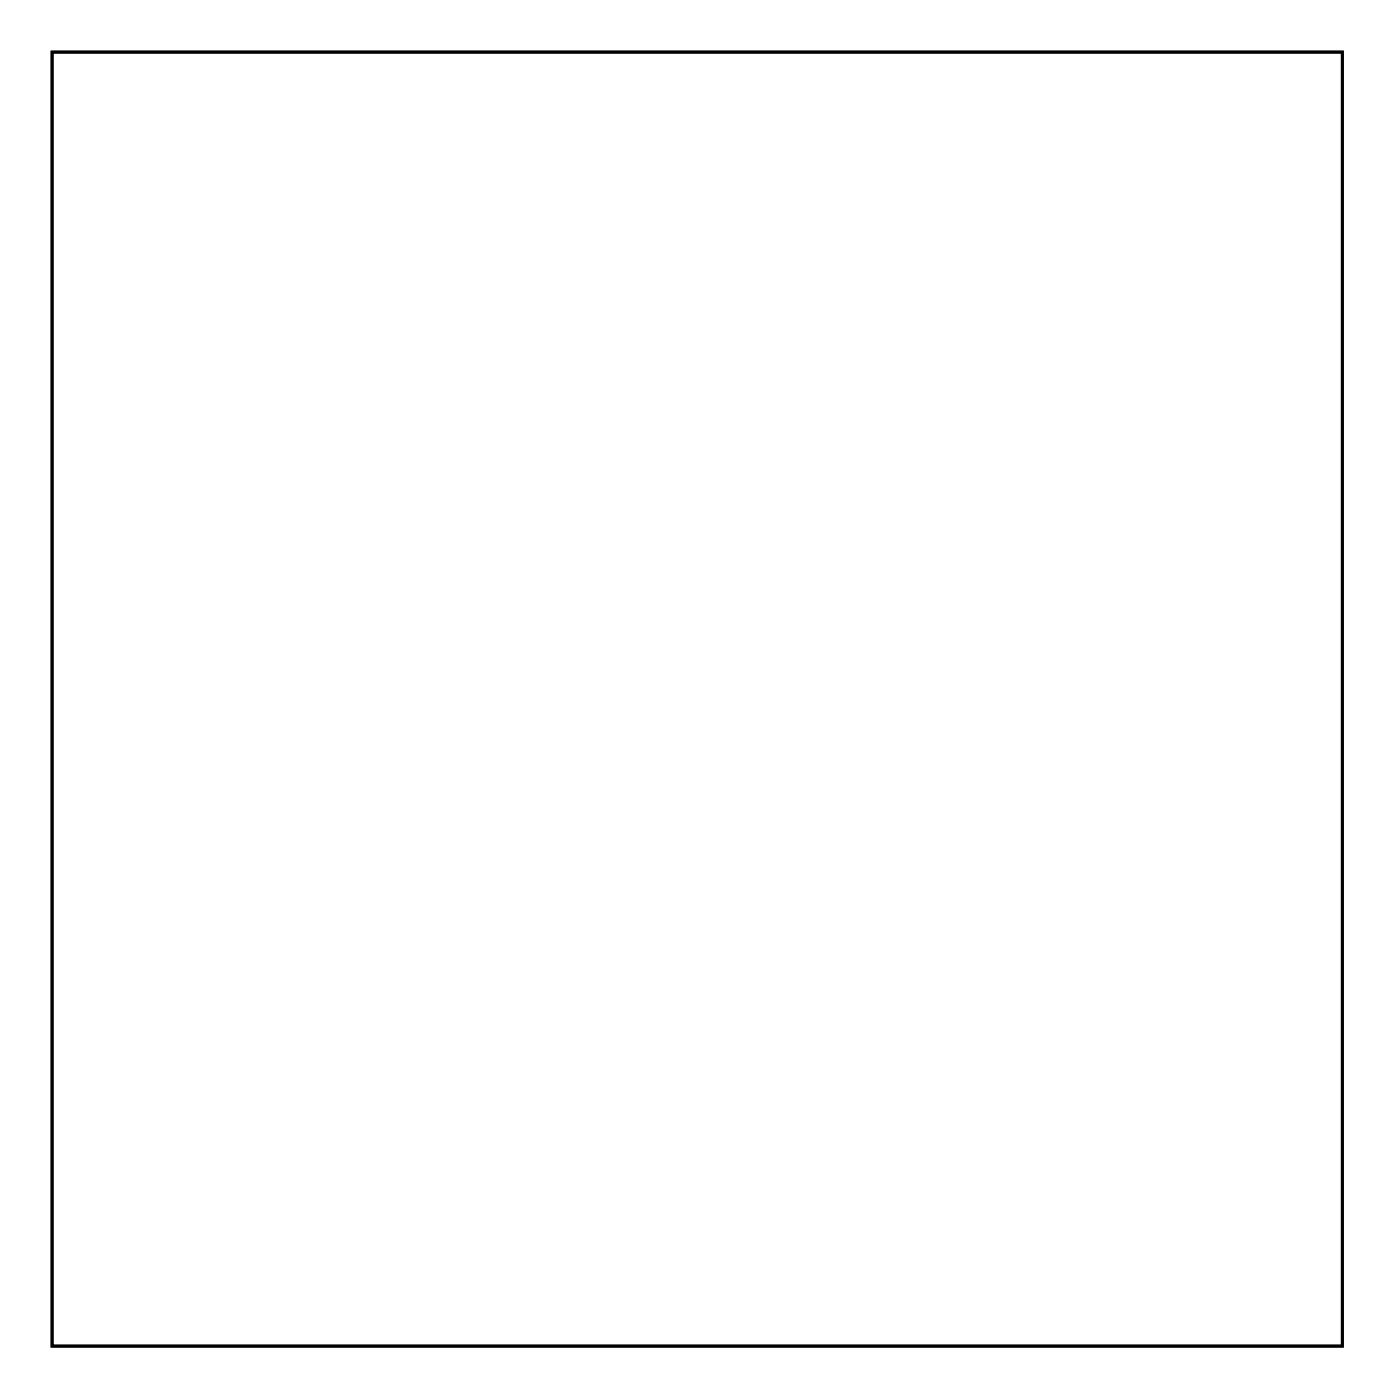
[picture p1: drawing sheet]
<svg xmlns="http://www.w3.org/2000/svg" width="97mm" height="98mm" viewBox="0 0 97 98" stroke-linecap="round" stroke-linejoin="round" font-family="sans-serif">
<path d="M3.6 3.6h90.1v90.4h-90.1z" fill="none" stroke="#000" stroke-width=".2"/>
<path d="M3.6 3.6h90.1v90.4h-90.1z" fill="none" stroke="#000" stroke-width=".07"/>
<circle cx="53.7" cy="23.6" r=".75" fill="#fff"/>
<circle cx="53.7" cy="23.6" r=".75" fill="none" stroke="#fff" stroke-width=".76" stroke-linecap="butt"/>
<circle cx="53.7" cy="26.1" r=".75" fill="#fff"/>
<circle cx="53.7" cy="26.1" r=".75" fill="none" stroke="#fff" stroke-width=".76" stroke-linecap="butt"/>
<circle cx="53.7" cy="28.7" r=".75" fill="#fff"/>
<circle cx="53.7" cy="28.7" r=".75" fill="none" stroke="#fff" stroke-width=".76" stroke-linecap="butt"/>
<circle cx="53.7" cy="31.2" r=".75" fill="#fff"/>
<circle cx="53.7" cy="31.2" r=".75" fill="none" stroke="#fff" stroke-width=".76" stroke-linecap="butt"/>
<circle cx="53.7" cy="33.7" r=".75" fill="#fff"/>
<circle cx="53.7" cy="33.7" r=".75" fill="none" stroke="#fff" stroke-width=".76" stroke-linecap="butt"/>
<circle cx="53.7" cy="36.3" r=".75" fill="#fff"/>
<circle cx="53.7" cy="36.3" r=".75" fill="none" stroke="#fff" stroke-width=".76" stroke-linecap="butt"/>
<circle cx="53.7" cy="38.8" r=".75" fill="#fff"/>
<circle cx="53.7" cy="38.8" r=".75" fill="none" stroke="#fff" stroke-width=".76" stroke-linecap="butt"/>
<circle cx="53.7" cy="41.4" r=".75" fill="#fff"/>
<circle cx="53.7" cy="41.4" r=".75" fill="none" stroke="#fff" stroke-width=".76" stroke-linecap="butt"/>
<circle cx="53.7" cy="43.9" r=".75" fill="#fff"/>
<circle cx="53.7" cy="43.9" r=".75" fill="none" stroke="#fff" stroke-width=".76" stroke-linecap="butt"/>
<circle cx="53.7" cy="46.4" r=".75" fill="#fff"/>
<circle cx="53.7" cy="46.4" r=".75" fill="none" stroke="#fff" stroke-width=".76" stroke-linecap="butt"/>
<circle cx="53.7" cy="49" r=".75" fill="#fff"/>
<circle cx="53.7" cy="49" r=".75" fill="none" stroke="#fff" stroke-width=".76" stroke-linecap="butt"/>
<circle cx="53.7" cy="51.5" r=".75" fill="#fff"/>
<circle cx="53.7" cy="51.5" r=".75" fill="none" stroke="#fff" stroke-width=".76" stroke-linecap="butt"/>
<circle cx="53.7" cy="54.1" r=".75" fill="#fff"/>
<circle cx="53.7" cy="54.1" r=".75" fill="none" stroke="#fff" stroke-width=".76" stroke-linecap="butt"/>
<circle cx="53.7" cy="56.6" r=".75" fill="#fff"/>
<circle cx="53.7" cy="56.6" r=".75" fill="none" stroke="#fff" stroke-width=".76" stroke-linecap="butt"/>
<circle cx="38.4" cy="23.5" r=".75" fill="#fff"/>
<circle cx="38.4" cy="23.5" r=".75" fill="none" stroke="#fff" stroke-width=".76" stroke-linecap="butt"/>
<circle cx="38.4" cy="26.1" r=".75" fill="#fff"/>
<circle cx="38.4" cy="26.1" r=".75" fill="none" stroke="#fff" stroke-width=".76" stroke-linecap="butt"/>
<circle cx="38.4" cy="28.6" r=".75" fill="#fff"/>
<circle cx="38.4" cy="28.6" r=".75" fill="none" stroke="#fff" stroke-width=".76" stroke-linecap="butt"/>
<circle cx="38.4" cy="31.2" r=".75" fill="#fff"/>
<circle cx="38.4" cy="31.2" r=".75" fill="none" stroke="#fff" stroke-width=".76" stroke-linecap="butt"/>
<circle cx="38.4" cy="33.7" r=".75" fill="#fff"/>
<circle cx="38.4" cy="33.7" r=".75" fill="none" stroke="#fff" stroke-width=".76" stroke-linecap="butt"/>
<circle cx="38.4" cy="36.2" r=".75" fill="#fff"/>
<circle cx="38.4" cy="36.2" r=".75" fill="none" stroke="#fff" stroke-width=".76" stroke-linecap="butt"/>
<circle cx="38.4" cy="38.8" r=".75" fill="#fff"/>
<circle cx="38.4" cy="38.8" r=".75" fill="none" stroke="#fff" stroke-width=".76" stroke-linecap="butt"/>
<circle cx="38.4" cy="41.3" r=".75" fill="#fff"/>
<circle cx="38.4" cy="41.3" r=".75" fill="none" stroke="#fff" stroke-width=".76" stroke-linecap="butt"/>
<circle cx="38.4" cy="43.9" r=".75" fill="#fff"/>
<circle cx="38.4" cy="43.9" r=".75" fill="none" stroke="#fff" stroke-width=".76" stroke-linecap="butt"/>
<circle cx="38.4" cy="46.4" r=".75" fill="#fff"/>
<circle cx="38.4" cy="46.4" r=".75" fill="none" stroke="#fff" stroke-width=".76" stroke-linecap="butt"/>
<circle cx="38.4" cy="48.9" r=".75" fill="#fff"/>
<circle cx="38.4" cy="48.9" r=".75" fill="none" stroke="#fff" stroke-width=".76" stroke-linecap="butt"/>
<circle cx="38.4" cy="51.5" r=".75" fill="#fff"/>
<circle cx="38.4" cy="51.5" r=".75" fill="none" stroke="#fff" stroke-width=".76" stroke-linecap="butt"/>
<circle cx="38.4" cy="54" r=".75" fill="#fff"/>
<circle cx="38.4" cy="54" r=".75" fill="none" stroke="#fff" stroke-width=".76" stroke-linecap="butt"/>
<circle cx="38.4" cy="56.6" r=".75" fill="#fff"/>
<circle cx="38.4" cy="56.6" r=".75" fill="none" stroke="#fff" stroke-width=".76" stroke-linecap="butt"/>
<circle cx="72.4" cy="15.7" r=".35" fill="#fff"/>
<circle cx="72.4" cy="15.7" r=".35" fill="none" stroke="#fff" stroke-width=".55"/>
<circle cx="9.4" cy="21.6" r=".35" fill="#fff"/>
<circle cx="9.4" cy="21.6" r=".35" fill="none" stroke="#fff" stroke-width=".55"/>
<path d="M59.9 75.8h1.8v1.9h-1.8z" fill="#fff"/>
<path d="M59.9 75.8h1.8v1.9h-1.8z" fill="none" stroke="#fff" stroke-width=".76" stroke-linecap="butt"/>
<circle cx="60.8" cy="76.8" r=".91" fill="#fff"/>
<circle cx="60.8" cy="76.8" r=".91" fill="none" stroke="#fff" stroke-width=".76" stroke-linecap="butt"/>
<circle cx="53.2" cy="76.8" r=".91" fill="#fff"/>
<circle cx="53.2" cy="76.8" r=".91" fill="none" stroke="#fff" stroke-width=".76" stroke-linecap="butt"/>
<path d="M77.7 75.8h1.8v1.9h-1.8z" fill="#fff"/>
<path d="M77.7 75.8h1.8v1.9h-1.8z" fill="none" stroke="#fff" stroke-width=".76" stroke-linecap="butt"/>
<circle cx="78.6" cy="76.8" r=".91" fill="#fff"/>
<circle cx="78.6" cy="76.8" r=".91" fill="none" stroke="#fff" stroke-width=".76" stroke-linecap="butt"/>
<circle cx="70.9" cy="76.8" r=".91" fill="#fff"/>
<circle cx="70.9" cy="76.8" r=".91" fill="none" stroke="#fff" stroke-width=".76" stroke-linecap="butt"/>
<path d="M44.6 75.8h1.9v1.9h-1.9z" fill="#fff"/>
<path d="M44.6 75.8h1.9v1.9h-1.9z" fill="none" stroke="#fff" stroke-width=".76" stroke-linecap="butt"/>
<circle cx="45.5" cy="76.8" r=".91" fill="#fff"/>
<circle cx="45.5" cy="76.8" r=".91" fill="none" stroke="#fff" stroke-width=".76" stroke-linecap="butt"/>
<circle cx="37.9" cy="76.8" r=".91" fill="#fff"/>
<circle cx="37.9" cy="76.8" r=".91" fill="none" stroke="#fff" stroke-width=".76" stroke-linecap="butt"/>
<path d="M31.5 75.7h1.8v1.9h-1.8z" fill="#fff"/>
<path d="M31.5 75.7h1.8v1.9h-1.8z" fill="none" stroke="#fff" stroke-width=".76" stroke-linecap="butt"/>
<circle cx="32.4" cy="76.7" r=".91" fill="#fff"/>
<circle cx="32.4" cy="76.7" r=".91" fill="none" stroke="#fff" stroke-width=".76" stroke-linecap="butt"/>
<circle cx="24.8" cy="76.7" r=".91" fill="#fff"/>
<circle cx="24.8" cy="76.7" r=".91" fill="none" stroke="#fff" stroke-width=".76" stroke-linecap="butt"/>
<circle cx="83.4" cy="28.7" r=".7" fill="#fff"/>
<circle cx="83.4" cy="28.7" r=".7" fill="none" stroke="#fff" stroke-width=".76" stroke-linecap="butt"/>
<circle cx="83.4" cy="36.3" r=".7" fill="#fff"/>
<circle cx="83.4" cy="36.3" r=".7" fill="none" stroke="#fff" stroke-width=".76" stroke-linecap="butt"/>
<circle cx="83.4" cy="13.7" r=".7" fill="#fff"/>
<circle cx="83.4" cy="13.7" r=".7" fill="none" stroke="#fff" stroke-width=".76" stroke-linecap="butt"/>
<circle cx="83.4" cy="23.8" r=".7" fill="#fff"/>
<circle cx="83.4" cy="23.8" r=".7" fill="none" stroke="#fff" stroke-width=".76" stroke-linecap="butt"/>
<circle cx="15.1" cy="74.2" r=".68" fill="#fff"/>
<circle cx="15.1" cy="74.2" r=".68" fill="none" stroke="#fff" stroke-width=".51"/>
<circle cx="15.1" cy="78.9" r=".68" fill="#fff"/>
<circle cx="15.1" cy="78.9" r=".68" fill="none" stroke="#fff" stroke-width=".51"/>
<circle cx="15.1" cy="83.6" r=".68" fill="#fff"/>
<circle cx="15.1" cy="83.6" r=".68" fill="none" stroke="#fff" stroke-width=".51"/>
<circle cx="15.1" cy="51.4" r=".68" fill="#fff"/>
<circle cx="15.1" cy="51.4" r=".68" fill="none" stroke="#fff" stroke-width=".51"/>
<circle cx="15.1" cy="56.1" r=".68" fill="#fff"/>
<circle cx="15.1" cy="56.1" r=".68" fill="none" stroke="#fff" stroke-width=".51"/>
<circle cx="15.1" cy="60.8" r=".68" fill="#fff"/>
<circle cx="15.1" cy="60.8" r=".68" fill="none" stroke="#fff" stroke-width=".51"/>
<circle cx="15.1" cy="13.3" r=".68" fill="#fff"/>
<circle cx="15.1" cy="13.3" r=".68" fill="none" stroke="#fff" stroke-width=".51"/>
<circle cx="15.1" cy="18" r=".68" fill="#fff"/>
<circle cx="15.1" cy="18" r=".68" fill="none" stroke="#fff" stroke-width=".51"/>
<circle cx="15.1" cy="22.7" r=".68" fill="#fff"/>
<circle cx="15.1" cy="22.7" r=".68" fill="none" stroke="#fff" stroke-width=".51"/>
<circle cx="15.1" cy="33.6" r=".68" fill="#fff"/>
<circle cx="15.1" cy="33.6" r=".68" fill="none" stroke="#fff" stroke-width=".51"/>
<circle cx="15.1" cy="38.3" r=".68" fill="#fff"/>
<circle cx="15.1" cy="38.3" r=".68" fill="none" stroke="#fff" stroke-width=".51"/>
<circle cx="15.1" cy="43" r=".68" fill="#fff"/>
<circle cx="15.1" cy="43" r=".68" fill="none" stroke="#fff" stroke-width=".51"/>
<circle cx="32.8" cy="74.2" r=".7" fill="#fff"/>
<circle cx="32.8" cy="74.2" r=".7" fill="none" stroke="#fff" stroke-width=".76" stroke-linecap="butt"/>
<circle cx="32.8" cy="64.1" r=".7" fill="#fff"/>
<circle cx="32.8" cy="64.1" r=".7" fill="none" stroke="#fff" stroke-width=".76" stroke-linecap="butt"/>
<circle cx="45.5" cy="74.2" r=".7" fill="#fff"/>
<circle cx="45.5" cy="74.2" r=".7" fill="none" stroke="#fff" stroke-width=".76" stroke-linecap="butt"/>
<circle cx="45.5" cy="64.1" r=".7" fill="#fff"/>
<circle cx="45.5" cy="64.1" r=".7" fill="none" stroke="#fff" stroke-width=".76" stroke-linecap="butt"/>
<circle cx="60.8" cy="74.2" r=".7" fill="#fff"/>
<circle cx="60.8" cy="74.2" r=".7" fill="none" stroke="#fff" stroke-width=".76" stroke-linecap="butt"/>
<circle cx="60.8" cy="64.1" r=".7" fill="#fff"/>
<circle cx="60.8" cy="64.1" r=".7" fill="none" stroke="#fff" stroke-width=".76" stroke-linecap="butt"/>
<circle cx="78.6" cy="74.2" r=".7" fill="#fff"/>
<circle cx="78.6" cy="74.2" r=".7" fill="none" stroke="#fff" stroke-width=".76" stroke-linecap="butt"/>
<circle cx="78.6" cy="64.1" r=".7" fill="#fff"/>
<circle cx="78.6" cy="64.1" r=".7" fill="none" stroke="#fff" stroke-width=".76" stroke-linecap="butt"/>
<circle cx="72.4" cy="15.7" r=".35" fill="#fff"/>
<circle cx="72.4" cy="15.7" r=".35" fill="none" stroke="#fff" stroke-width=".55"/>
<circle cx="44.4" cy="15.6" r=".35" fill="#fff"/>
<circle cx="44.4" cy="15.6" r=".35" fill="none" stroke="#fff" stroke-width=".55"/>
<circle cx="48.4" cy="88.7" r="2" fill="#fff"/>
<circle cx="48.4" cy="88.7" r="2" fill="none" stroke="#fff" stroke-width=".25"/>
<circle cx="48.4" cy="8.7" r="2" fill="#fff"/>
<circle cx="48.4" cy="8.7" r="2" fill="none" stroke="#fff" stroke-width=".25"/>
<circle cx="88.4" cy="88.7" r="2" fill="#fff"/>
<circle cx="88.4" cy="88.7" r="2" fill="none" stroke="#fff" stroke-width=".25"/>
<circle cx="88.4" cy="8.7" r="2" fill="#fff"/>
<circle cx="88.4" cy="8.7" r="2" fill="none" stroke="#fff" stroke-width=".25"/>
<circle cx="8.4" cy="8.7" r="2" fill="#fff"/>
<circle cx="8.4" cy="8.7" r="2" fill="none" stroke="#fff" stroke-width=".25"/>
<circle cx="8.4" cy="88.7" r="2" fill="#fff"/>
<circle cx="8.4" cy="88.7" r="2" fill="none" stroke="#fff" stroke-width=".25"/>
<circle cx="83.4" cy="53" r=".74" fill="#fff"/>
<circle cx="83.4" cy="53" r=".74" fill="none" stroke="#fff" stroke-width=".76" stroke-linecap="butt"/>
<circle cx="83.4" cy="55.6" r=".74" fill="#fff"/>
<circle cx="83.4" cy="55.6" r=".74" fill="none" stroke="#fff" stroke-width=".76" stroke-linecap="butt"/>
<circle cx="83.4" cy="58.1" r=".74" fill="#fff"/>
<circle cx="83.4" cy="58.1" r=".74" fill="none" stroke="#fff" stroke-width=".76" stroke-linecap="butt"/>
<circle cx="83.4" cy="60.7" r=".74" fill="#fff"/>
<circle cx="83.4" cy="60.7" r=".74" fill="none" stroke="#fff" stroke-width=".76" stroke-linecap="butt"/>
</svg>
